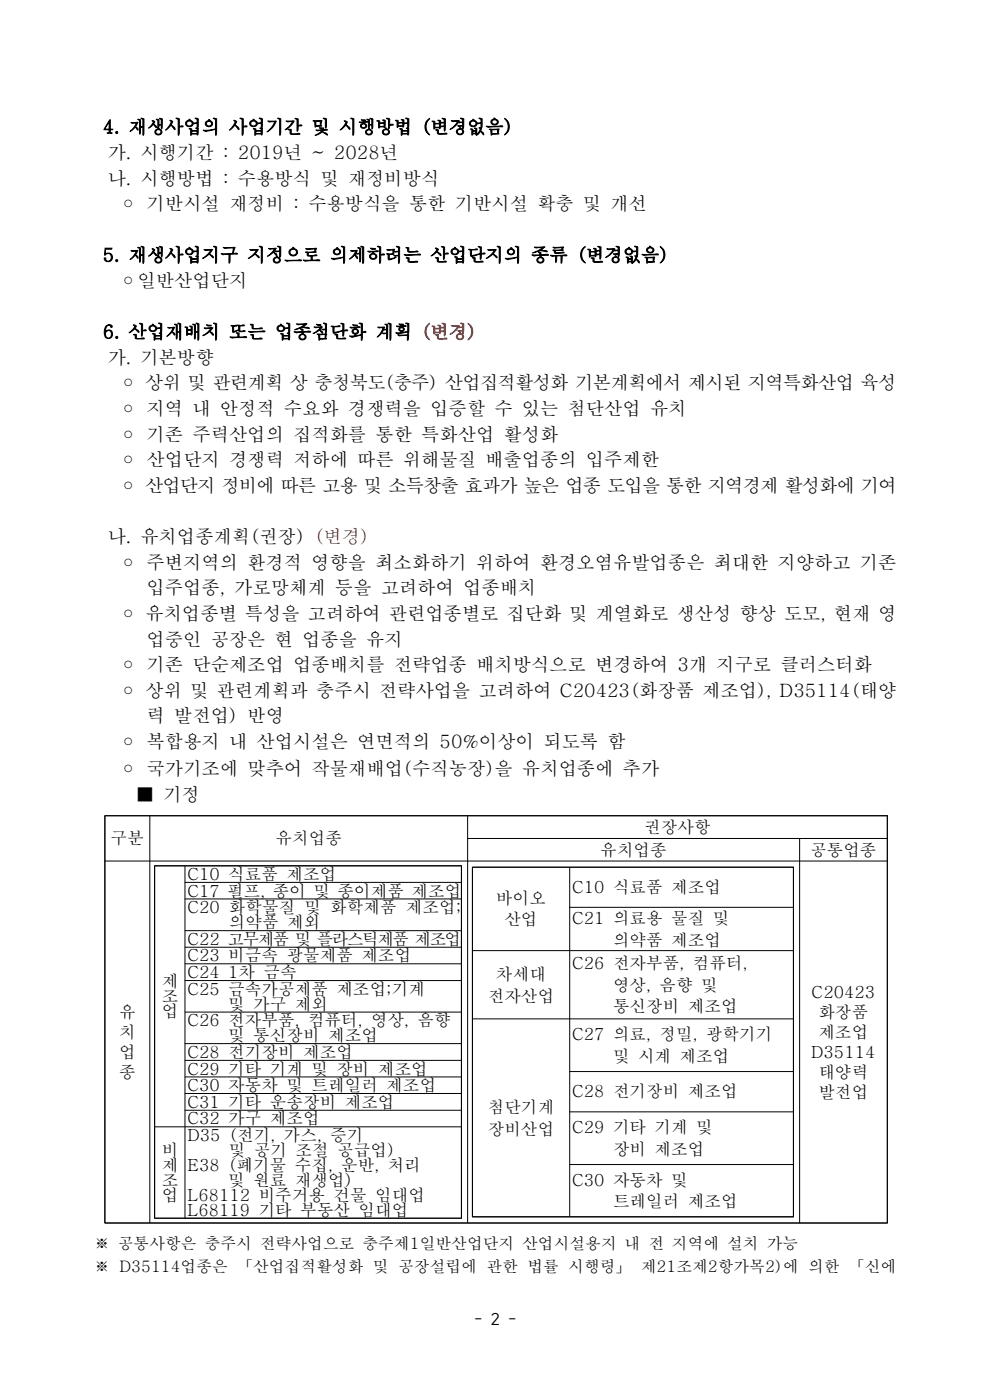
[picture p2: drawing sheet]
<svg xmlns="http://www.w3.org/2000/svg" width="210mm" height="297mm" viewBox="0 0 210 297" stroke-linecap="round" stroke-linejoin="round" font-family="sans-serif">
<defs><g id="words">
<g font-size="3.9">
<text x="21.7" y="28.2">4. 재생사업의 사업기간 및 시행방법 (변경없음)</text>
<text x="22.8" y="33.7">가. 시행기간 : 2019년 ~ 2028년</text>
<text x="22.8" y="39.1">나. 시행방법 : 수용방식 및 재정비방식</text>
<text x="25.3" y="44.5">◦ 기반시설 재정비 : 수용방식을 통한 기반시설 확충 및 개선</text>
<text x="21.7" y="55.4">5. 재생사업지구 지정으로 의제하려는 산업단지의 종류 (변경없음)</text>
<text x="25.3" y="60.8">◦일반산업단지</text>
<text x="21.7" y="71.7">6. 산업재배치 또는 업종첨단화 계획 (변경)</text>
<text x="22.8" y="77.1">가. 기본방향</text>
<text x="25.3" y="82.5">◦ 상위 및 관련계획 상 충청북도(충주) 산업집적활성화 기본계획에서 제시된 지역특화산업 육성</text>
<text x="25.3" y="88">◦ 지역 내 안정적 수요와 경쟁력을 입증할 수 있는 첨단산업 유치</text>
<text x="25.3" y="93.4">◦ 기존 주력산업의 집적화를 통한 특화산업 활성화</text>
<text x="25.3" y="98.8">◦ 산업단지 경쟁력 저하에 따른 위해물질 배출업종의 입주제한</text>
<text x="25.3" y="104.2">◦ 산업단지 정비에 따른 고용 및 소득창출 효과가 높은 업종 도입을 통한 지역경제 활성화에 기여</text>
<text x="22.8" y="115.1">나. 유치업종계획(권장) (변경)</text>
<text x="25.3" y="120.5">◦ 주변지역의 환경적 영향을 최소화하기 위하여 환경오염유발업종은 최대한 지양하고 기존</text>
<text x="31.1" y="125.9">입주업종, 가로망체계 등을 고려하여 업종배치</text>
<text x="25.3" y="131.3">◦ 유치업종별 특성을 고려하여 관련업종별로 집단화 및 계열화로 생산성 향상 도모, 현재 영</text>
<text x="31.1" y="136.8">업중인 공장은 현 업종을 유지</text>
<text x="25.3" y="142.2">◦ 기존 단순제조업 업종배치를 전략업종 배치방식으로 변경하여 3개 지구로 클러스터화</text>
<text x="25.3" y="147.6">◦ 상위 및 관련계획과 충주시 전략사업을 고려하여 C20423(화장품 제조업), D35114(태양</text>
<text x="31.1" y="153.1">력 발전업) 반영</text>
<text x="25.3" y="158.5">◦ 복합용지 내 산업시설은 연면적의 50%이상이 되도록 함</text>
<text x="25.3" y="164.2">◦ 국가기조에 맞추어 작물재배업(수직농장)을 유치업종에 추가</text>
<text x="28.8" y="169.8">■ 기정</text>
</g>
<g font-size="3.5">
<text x="23.4" y="178.9">구분</text>
<text x="58.3" y="178.9">유치업종</text>
<text x="136.5" y="176.5">권장사항</text>
<text x="127.1" y="181.3">유치업종</text>
<text x="171.6" y="181.3">공통업종</text>
<text x="39.7" y="186.5">C10 식료품 제조업</text>
<text x="39.7" y="190">C17 펄프, 종이 및 종이제품 제조업</text>
<text x="105.1" y="191.6">바이오</text>
<text x="121.2" y="189.3">C10 식료품 제조업</text>
<text x="39.7" y="193.5">C20 화학물질 및 화학제품 제조업;</text>
<text x="48.5" y="196.7">의약품 제외</text>
<text x="106.8" y="196.1">산업</text>
<text x="121.2" y="195.8">C21 의료용 물질 및</text>
<text x="39.7" y="200.2">C22 고무제품 및 플라스틱제품 제조업</text>
<text x="39.7" y="203.7">C23 비금속 광물제품 제조업</text>
<text x="129.9" y="200.4">의약품 제조업</text>
<text x="34.3" y="209.2">제</text>
<text x="39.7" y="207.2">C24 1차 금속</text>
<text x="105.1" y="207.6">차세대</text>
<text x="121.2" y="205.3">C26 전자부품, 컴퓨터,</text>
<text x="129.9" y="209.9">영상, 음향 및</text>
<text x="25.2" y="215.7">유</text>
<text x="34.3" y="212.4">조</text>
<text x="34.3" y="215.5">업</text>
<text x="39.7" y="210.8">C25 금속가공제품 제조업;기계</text>
<text x="48.3" y="214">및 가구 제외</text>
<text x="103.3" y="212.2">전자산업</text>
<text x="129.9" y="214.5">통신장비 제조업</text>
<text x="171.9" y="211.5">C20423</text>
<text x="173.3" y="215.7">화장품</text>
<text x="25.2" y="219.9">치</text>
<text x="39.7" y="217.5">C26 전자부품, 컴퓨터, 영상, 음향</text>
<text x="48.3" y="220.7">및 통신장비 제조업</text>
<text x="121.2" y="220.4">C27 의료, 정밀, 광학기기</text>
<text x="173.3" y="219.9">제조업</text>
<text x="25.2" y="224.2">업</text>
<text x="39.7" y="224.2">C28 전기장비 제조업</text>
<text x="39.7" y="227.7">C29 기타 기계 및 장비 제조업</text>
<text x="129.9" y="225.1">및 시계 제조업</text>
<text x="171.8" y="224.2">D35114</text>
<text x="25.2" y="228.4">종</text>
<text x="39.7" y="231.2">C30 자동차 및 트레일러 제조업</text>
<text x="121.2" y="232.6">C28 전기장비 제조업</text>
<text x="173.3" y="228.4">태양력</text>
<text x="173.3" y="232.6">발전업</text>
<text x="39.7" y="234.7">C31 기타 운송장비 제조업</text>
<text x="39.7" y="238.3">C32 가구 제조업</text>
<text x="103.3" y="235.8">첨단기계</text>
<text x="34.3" y="245">비</text>
<text x="39.7" y="241.8">D35 (전기, 가스, 증기</text>
<text x="48.5" y="245">및 공기 조절 공급업)</text>
<text x="103.3" y="240.4">장비산업</text>
<text x="121.2" y="240.1">C29 기타 기계 및</text>
<text x="129.9" y="244.7">장비 제조업</text>
<text x="34.3" y="248.1">제</text>
<text x="34.3" y="251.3">조</text>
<text x="39.7" y="248.1">E38 (폐기물 수집, 운반, 처리</text>
<text x="48.3" y="251.3">및 원료 재생업)</text>
<text x="121.2" y="251.3">C30 자동차 및</text>
<text x="34.3" y="254.5">업</text>
<text x="39.7" y="254.5">L68112 비주거용 건물 임대업</text>
<text x="39.7" y="257.7">L68119 기타 부동산</text>
<text x="129.9" y="255.8">트레일러 제조업</text>
<text x="100.5" y="280.9">- 2 -</text>
</g>
<g font-size="3.3">
<text x="20" y="264.6">※ 공통사항은 충주시 전략사업으로 충주제1일반산업단지 산업시설용지 내 전 지역에 설치 가능</text>
<text x="20" y="269.7">※ D35114업종은 「산업집적활성화 및 공장설립에 관한 법률 시행령」 제21조제2항가목2)에 의한 「신에</text>
</g>
</g></defs>
<g fill="none" stroke="#000" stroke-width=".21">
<path d="M31.7 172.9v86.3M99 177.7h89M99 172.9v86.3M169.4 177.7v81.5M187.9 172.9v86.3M188 172.9h-165.8v86.3h165.8M22.2 182.5h165.8M39.1 187h58.7M39.1 190.5h58.7M39.1 197.2h58.7M39.2 183.5v74.7M97.7 183.5v74.7"/>
<path d="M97.8 183.5h-65.1v74.7h65.1M100 183.8h68.1M100.1 183.8v74.1M120.6 192.3h47.5M120.7 183.8v74.1M168.1 183.8v74.1M39.1 200.7h58.7M39.1 204.2h58.7M39.1 207.8h58.7M39.1 214.5h58.7M100 201.5h68.1M100 215.9h68.1"/>
<path d="M32.7 238.8h65.1M39.1 221.2h58.7M39.1 224.7h58.7M39.1 228.2h58.7M39.1 231.7h58.7M39.1 235.3h58.7M120.6 227.1h47.5M120.6 235.6h47.5M100 257.9h68.1M120.6 246.8h47.5"/>
</g>
<use href="#words"/>
</svg>
